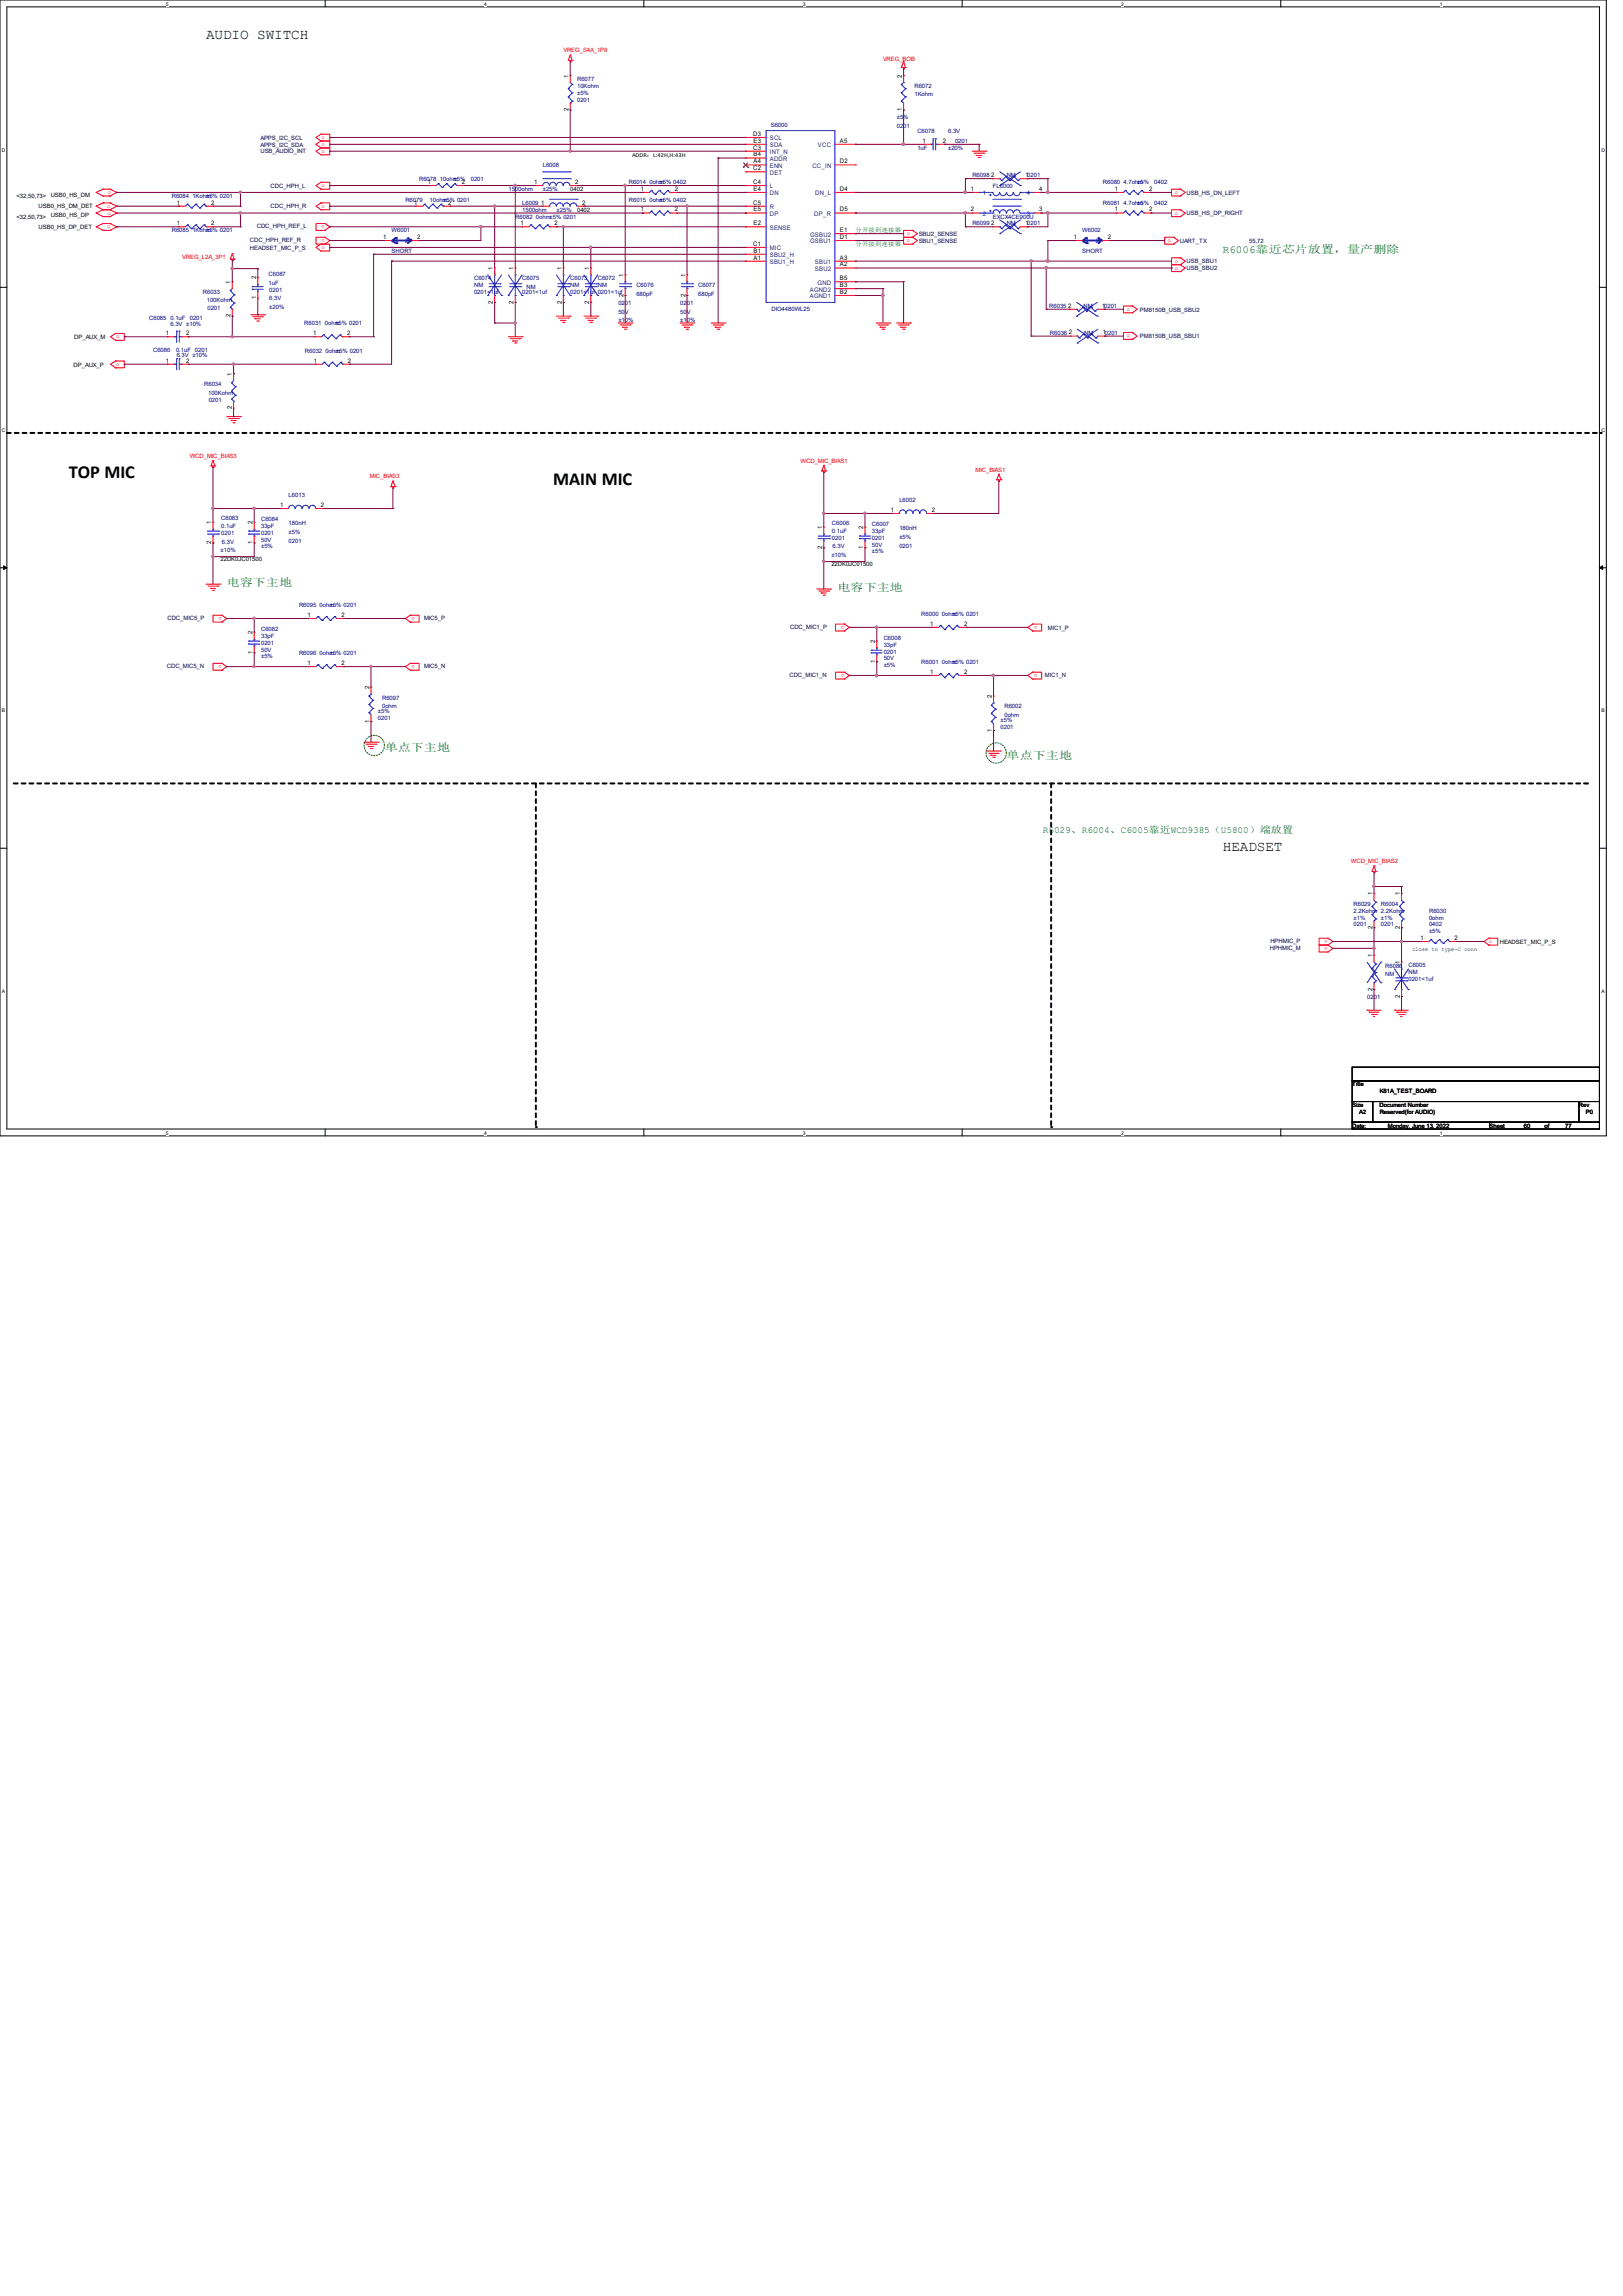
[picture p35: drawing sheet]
<svg xmlns="http://www.w3.org/2000/svg" width="210mm" height="297mm" viewBox="0 0 210 297" stroke-linecap="round" stroke-linejoin="round" font-family="sans-serif">
<defs><g id="words">
<g font-size="2.4">
<text x="8.9" y="61.8">TOP MIC</text>
<text x="71.6" y="62.7">MAIN MIC</text>
</g>
<g font-size="1.9">
<text x="26.7" y="5">AUDIO SWITCH</text>
<text x="158.2" y="110">HEADSET</text>
</g>
<g font-size="1.4" fill="#008000">
<text x="158.2" y="32.7">R6006靠近芯片放置，量产删除</text>
<text x="29.3" y="75.8">电容下主地</text>
<text x="108.4" y="76.5">电容下主地</text>
<text x="49.8" y="97.2">单点下主地</text>
<text x="130.3" y="98.1">单点下主地</text>
</g>
<text font-size="1.2" fill="#008000" x="135" y="107.8">R6029、R6004、C6005靠近WCD9385（U5800）端放置</text>
<g font-size=".8" fill="#f00">
<text x="72.9" y="6.8">VREG_S4A_1P8</text>
<text x="114.3" y="7.8">VREG_BOB</text>
<text x="41.6" y="18">o</text>
<text x="41.6" y="18.9">o</text>
<text x="41.6" y="19.8">o</text>
<text x="13.9" y="26.9">o</text>
<text x="13.9" y="29.5">o</text>
<text x="14" y="25.1">o</text>
<text x="14" y="27.8">o</text>
<text x="41.6" y="24.2">o</text>
<text x="41.6" y="26.9">o</text>
<text x="42" y="29.2" transform="rotate(-180 42 29.2)">o</text>
<text x="152" y="25.1">o</text>
<text x="152" y="27.8">o</text>
<text x="23.6" y="33.4">VREG_L2A_3P1</text>
<text x="41.6" y="32.2">o</text>
<text x="42" y="30.9" transform="rotate(-180 42 30.9)">o</text>
<text x="117.4" y="30.4">o</text>
<text x="117.4" y="31.3">o</text>
<text x="151.1" y="31.3">o</text>
<text x="152" y="34">o</text>
<text x="152" y="34.9">o</text>
<text x="145.8" y="40.2">o</text>
<text x="15" y="43.8">o</text>
<text x="15" y="47.3">o</text>
<text x="145.8" y="43.6">o</text>
<text x="24.6" y="59.2">WCD_MIC_BIAS3</text>
<text x="103.6" y="59.9">WCD_MIC_BIAS1</text>
<text x="47.8" y="61.9">MIC_BIAS3</text>
<text x="126.2" y="61">MIC_BIAS1</text>
<text x="28.7" y="79.8" transform="rotate(-180 28.7 79.8)">o</text>
<text x="53.7" y="79.8" transform="rotate(-180 53.7 79.8)">o</text>
<text x="109.3" y="81" transform="rotate(-180 109.3 81)">o</text>
<text x="134.2" y="81" transform="rotate(-180 134.2 81)">o</text>
<text x="28.7" y="86.1" transform="rotate(-180 28.7 86.1)">o</text>
<text x="53.7" y="86.1" transform="rotate(-180 53.7 86.1)">o</text>
<text x="109.3" y="87.2" transform="rotate(-180 109.3 87.2)">o</text>
<text x="134.2" y="87.2" transform="rotate(-180 134.2 87.2)">o</text>
<text x="174.8" y="111.7">WCD_MIC_BIAS2</text>
<text x="171.8" y="121.6" transform="rotate(-180 171.8 121.6)">o</text>
<text x="171.8" y="122.5" transform="rotate(-180 171.8 122.5)">o</text>
<text x="192.7" y="122">o</text>
</g>
<g font-size=".8">
<text x="73.6" y="10" transform="rotate(-90 73.6 10)">1</text>
<text x="116.7" y="10" transform="rotate(-90 116.7 10)">2</text>
<text x="73.6" y="14.4" transform="rotate(-90 73.6 14.4)">2</text>
<text x="97.5" y="17.6">D3</text>
<text x="116.7" y="14.4" transform="rotate(-90 116.7 14.4)">1</text>
<text x="55.4" y="23.8">1</text>
<text x="59.8" y="23.8">2</text>
<text x="69.1" y="23.8">1</text>
<text x="74.4" y="23.8">2</text>
<text x="81.8" y="20.3">ADDR：L:42H,H:43H</text>
<text x="97.5" y="22">C2</text>
<text x="97.5" y="19.3">C3</text>
<text x="97.5" y="23.8">C4</text>
<text x="97.5" y="21.1">A4</text>
<text x="97.5" y="20.2">B4</text>
<text x="97.5" y="18.5">E3</text>
<text x="108.7" y="18.5">A5</text>
<text x="108.7" y="21.1">D2</text>
<text x="119.4" y="18.5">1</text>
<text x="122" y="18.5">2</text>
<text x="128.3" y="22.9">2</text>
<text x="132.7" y="22.9">10201</text>
<text x="2.1" y="25.6">&lt;32,50,73&gt;</text>
<text x="2.1" y="28.3">&lt;32,50,73&gt;</text>
<text x="5" y="27">USB0_HS_DM_DET</text>
<text x="5" y="29.6">USB0_HS_DP_DET</text>
<text x="6.6" y="25.4">USB0_HS_DM</text>
<text x="6.6" y="28.1">USB0_HS_DP</text>
<text x="22.9" y="29.1">1</text>
<text x="22.9" y="26.5">1</text>
<text x="27.3" y="29.1">2</text>
<text x="27.3" y="26.5">2</text>
<text x="53.6" y="26.5">1</text>
<text x="58" y="26.5">2</text>
<text x="67.4" y="29.1">1</text>
<text x="70" y="26.5">1</text>
<text x="71.8" y="29.1">2</text>
<text x="73.8" y="24.7">0402</text>
<text x="74.7" y="27.4">0402</text>
<text x="75.3" y="26.5">2</text>
<text x="82.9" y="27.3">1</text>
<text x="82.9" y="24.7">1</text>
<text x="87.3" y="27.3">2</text>
<text x="87.3" y="24.7">2</text>
<text x="97.5" y="26.5">C5</text>
<text x="97.5" y="29.1">E2</text>
<text x="97.5" y="24.7">E4</text>
<text x="97.5" y="27.3">E5</text>
<text x="108.7" y="24.7">D4</text>
<text x="108.7" y="27.3">D5</text>
<text x="125.6" y="24.7">1</text>
<text x="125.6" y="27.3">2</text>
<text x="128.3" y="29.1">2</text>
<text x="132.7" y="29.1">10201</text>
<text x="134.5" y="24.7">4</text>
<text x="134.5" y="27.3">3</text>
<text x="144.3" y="24.7">1</text>
<text x="144.3" y="27.3">1</text>
<text x="148.7" y="24.7">2</text>
<text x="148.7" y="27.3">2</text>
<text x="49.6" y="30.9">1</text>
<text x="54" y="30.9">2</text>
<text x="63.8" y="34.9" transform="rotate(-90 63.8 34.9)">1</text>
<text x="66.5" y="34.9" transform="rotate(-90 66.5 34.9)">1</text>
<text x="72.7" y="34.9" transform="rotate(-90 72.7 34.9)">1</text>
<text x="76.2" y="34.9" transform="rotate(-90 76.2 34.9)">1</text>
<text x="80.7" y="35.8" transform="rotate(-90 80.7 35.8)">1</text>
<text x="88.7" y="35.8" transform="rotate(-90 88.7 35.8)">1</text>
<text x="97.5" y="31.8">C1</text>
<text x="97.5" y="33.6">A1</text>
<text x="97.5" y="32.7">B1</text>
<text x="108.7" y="34.5">A2</text>
<text x="108.7" y="33.6">A3</text>
<text x="108.7" y="30.9">D1</text>
<text x="108.7" y="30">E1</text>
<text x="138.9" y="30.9">1</text>
<text x="143.3" y="30.9">2</text>
<text x="29.8" y="41.1" transform="rotate(-90 29.8 41.1)">2</text>
<text x="29.8" y="36.7" transform="rotate(-90 29.8 36.7)">1</text>
<text x="33.1" y="38.7" transform="rotate(-90 33.1 38.7)">1</text>
<text x="33.1" y="36.2" transform="rotate(-90 33.1 36.2)">2</text>
<text x="63.8" y="39.3" transform="rotate(-90 63.8 39.3)">2</text>
<text x="66.5" y="39.3" transform="rotate(-90 66.5 39.3)">2</text>
<text x="72.7" y="39.3" transform="rotate(-90 72.7 39.3)">2</text>
<text x="76.2" y="39.3" transform="rotate(-90 76.2 39.3)">2</text>
<text x="80.7" y="38.4" transform="rotate(-90 80.7 38.4)">2</text>
<text x="88.7" y="38.4" transform="rotate(-90 88.7 38.4)">2</text>
<text x="108.7" y="38">B2</text>
<text x="108.7" y="37.1">B3</text>
<text x="108.7" y="36.2">B5</text>
<text x="138.2" y="39.8">2</text>
<text x="142.6" y="39.8">10201</text>
<text x="9.5" y="47.4">DP_AUX_P</text>
<text x="9.6" y="43.9">DP_AUX_M</text>
<text x="21.5" y="46.9">1</text>
<text x="21.5" y="43.3">1</text>
<text x="24.1" y="46.9">2</text>
<text x="24.1" y="43.3">2</text>
<text x="40.5" y="43.3">1</text>
<text x="40.6" y="46.9">1</text>
<text x="44.9" y="43.3">2</text>
<text x="45" y="46.9">2</text>
<text x="138.3" y="43.3">2</text>
<text x="142.7" y="43.3">10201</text>
<text x="30" y="53" transform="rotate(-90 30 53)">2</text>
<text x="30" y="48.6" transform="rotate(-90 30 48.6)">1</text>
<text x="36.2" y="65.6">1</text>
<text x="41.5" y="65.6">2</text>
<text x="27.3" y="70.4" transform="rotate(-90 27.3 70.4)">2</text>
<text x="27.3" y="67.8" transform="rotate(-90 27.3 67.8)">1</text>
<text x="32.7" y="70.4" transform="rotate(-90 32.7 70.4)">1</text>
<text x="32.7" y="67.8" transform="rotate(-90 32.7 67.8)">2</text>
<text x="106.4" y="71" transform="rotate(-90 106.4 71)">2</text>
<text x="106.4" y="68.5" transform="rotate(-90 106.4 68.5)">1</text>
<text x="111.7" y="71" transform="rotate(-90 111.7 71)">1</text>
<text x="111.7" y="68.5" transform="rotate(-90 111.7 68.5)">2</text>
<text x="115.3" y="66.2">1</text>
<text x="120.6" y="66.2">2</text>
<text x="28.5" y="72.6">22DK0JC01500</text>
<text x="107.6" y="73.2">22DK0JC01500</text>
<text x="32.7" y="82" transform="rotate(-90 32.7 82)">2</text>
<text x="39.8" y="79.8">1</text>
<text x="44.2" y="79.8">2</text>
<text x="113.2" y="83.2" transform="rotate(-90 113.2 83.2)">2</text>
<text x="120.4" y="80.9">1</text>
<text x="124.8" y="80.9">2</text>
<text x="32.7" y="84.6" transform="rotate(-90 32.7 84.6)">1</text>
<text x="39.8" y="86">1</text>
<text x="44.2" y="86">2</text>
<text x="47.8" y="89.2" transform="rotate(-90 47.8 89.2)">2</text>
<text x="113.2" y="85.8" transform="rotate(-90 113.2 85.8)">1</text>
<text x="120.4" y="87.2">1</text>
<text x="124.8" y="87.2">2</text>
<text x="47.8" y="93.5" transform="rotate(-90 47.8 93.5)">1</text>
<text x="128.4" y="94.7" transform="rotate(-90 128.4 94.7)">1</text>
<text x="128.4" y="90.3" transform="rotate(-90 128.4 90.3)">2</text>
<text x="177.6" y="115.8" transform="rotate(-90 177.6 115.8)">1</text>
<text x="181.1" y="115.8" transform="rotate(-90 181.1 115.8)">1</text>
<text x="177.6" y="123.8" transform="rotate(-90 177.6 123.8)">1</text>
<text x="177.6" y="120.2" transform="rotate(-90 177.6 120.2)">2</text>
<text x="181.1" y="124.7" transform="rotate(-90 181.1 124.7)">1</text>
<text x="181.1" y="120.2" transform="rotate(-90 181.1 120.2)">2</text>
<text x="182.7" y="123">close to type-C conn</text>
<text x="183.8" y="121.6">1</text>
<text x="188.2" y="121.6">2</text>
<text x="194.1" y="122.1">HEADSET_MIC_P_S</text>
<text x="177.6" y="128.2" transform="rotate(-90 177.6 128.2)">2</text>
<text x="181.1" y="129.1" transform="rotate(-90 181.1 129.1)">2</text>
<text x="175" y="140.5">Title</text>
<text x="175" y="143.2">Size</text>
<text x="178.5" y="143.2">Document Number</text>
<text x="178.5" y="141.4">K81A_TEST_BOARD</text>
<text x="204.3" y="143.2">Rev</text>
<text x="175" y="145.9">Date:</text>
<text x="175.9" y="144.1">A2</text>
<text x="178.5" y="144.1">Reserved(for AUDIO)</text>
<text x="179.6" y="145.9">Monday, June 13, 2022</text>
<text x="192.8" y="145.9">Sheet</text>
<text x="197.2" y="145.9">60</text>
<text x="199.9" y="145.9">of</text>
<text x="202.5" y="145.9">77</text>
<text x="205.2" y="144.1">P0</text>
</g>
<g font-size=".8" fill="#000080">
<text x="74.7" y="10.5">R6077</text>
<text x="74.7" y="11.4">10Kohm</text>
<text x="118.3" y="11.4">R6072</text>
<text x="74.7" y="12.3">±5%</text>
<text x="74.7" y="13.2">0201</text>
<text x="99.7" y="16.4">S6000</text>
<text x="116" y="15.4">±5%</text>
<text x="116" y="16.6">0201</text>
<text x="118.3" y="12.4">1Kohm</text>
<text x="118.7" y="17.2">C6078</text>
<text x="122.7" y="17.2">6.3V</text>
<text x="54.2" y="23.4">R6078 10ohm</text>
<text x="58.7" y="23.4">±5%</text>
<text x="60.9" y="23.4">0201</text>
<text x="70.2" y="21.6">L6008</text>
<text x="81.4" y="23.8">R6014 0ohm</text>
<text x="85.4" y="23.8">±5% 0402</text>
<text x="118.7" y="19.4">1uF</text>
<text x="122.7" y="19.4">±20%</text>
<text x="123.6" y="18.5">0201</text>
<text x="125.8" y="22.9">R6098</text>
<text x="130.3" y="22.9">NM</text>
<text x="142.7" y="23.8">R6080 4.7ohm</text>
<text x="147.2" y="23.8">±5%</text>
<text x="149.4" y="23.8">0402</text>
<text x="22.2" y="25.6">R6084 1Kohm</text>
<text x="26.7" y="25.6">±5% 0201</text>
<text x="52.5" y="26.1">R6079</text>
<text x="55.6" y="26.1">10ohm</text>
<text x="57.4" y="26.1">±5% 0201</text>
<text x="65.8" y="24.7">1500ohm</text>
<text x="66.7" y="28.3">R6082 0ohm±5% 0201</text>
<text x="67.6" y="26.5">L6009</text>
<text x="67.6" y="27.4">1500ohm</text>
<text x="70.2" y="24.7">±25%</text>
<text x="72" y="27.4">±25%</text>
<text x="81.4" y="26.1">R6015 0ohm</text>
<text x="85.4" y="26.1">±5% 0402</text>
<text x="125.8" y="29.2">R6099</text>
<text x="128.5" y="24.4">FL6000</text>
<text x="128.5" y="28.3">EXCX4CE900U</text>
<text x="130.3" y="29.2">NM</text>
<text x="142.7" y="26.5">R6081 4.7ohm</text>
<text x="147.2" y="26.5">±5%</text>
<text x="149.4" y="26.5">0402</text>
<text x="22.2" y="30.1">R6085 1Kohm</text>
<text x="26.7" y="30.1">±5% 0201</text>
<text x="34.8" y="35.7">C6087</text>
<text x="50.7" y="30.1">W6001</text>
<text x="50.7" y="32.7">SHORT</text>
<text x="140" y="30.1">W6002</text>
<text x="140" y="32.7">SHORT</text>
<text x="19.3" y="41.4">C6085 0.1uF</text>
<text x="24.6" y="41.4">0201</text>
<text x="26.2" y="38.1">R6033</text>
<text x="26.8" y="39.1">100Kohm</text>
<text x="26.8" y="40.1">0201</text>
<text x="34.8" y="36.8">1uF</text>
<text x="34.8" y="37.7">0201</text>
<text x="34.8" y="38.9">6.3V</text>
<text x="34.8" y="40">±20%</text>
<text x="61.3" y="36.3">C6074</text>
<text x="61.3" y="37.2">NM</text>
<text x="61.3" y="38.1">0201&lt;1uf</text>
<text x="67.6" y="36.3">C6075</text>
<text x="67.6" y="38.1">0201&lt;1uf</text>
<text x="68.1" y="37.3">NM</text>
<text x="73.8" y="36.3">C6073</text>
<text x="73.8" y="37.2">NM</text>
<text x="73.8" y="38.1">0201&lt;1uf 0201&lt;1uf</text>
<text x="77.3" y="36.3">C6072</text>
<text x="77.3" y="37.2">NM</text>
<text x="80" y="39.4">0201</text>
<text x="80" y="40.6">50V</text>
<text x="80" y="41.7">±10%</text>
<text x="82.3" y="37.2">C6076</text>
<text x="82.3" y="38.2">680pF</text>
<text x="88" y="39.4">0201</text>
<text x="88" y="40.6">50V</text>
<text x="88" y="41.7">±10%</text>
<text x="90.3" y="37.2">C6077</text>
<text x="90.3" y="38.2">680pF</text>
<text x="99.8" y="40.2">DIO4480WL25</text>
<text x="135.8" y="39.8">R6035</text>
<text x="140.2" y="39.8">NM</text>
<text x="19.8" y="45.5">C6086</text>
<text x="22.1" y="42.2">6.3V ±10%</text>
<text x="22.8" y="45.5">0.1uF 0201</text>
<text x="22.9" y="46.2">6.3V ±10%</text>
<text x="39.4" y="42.1">R6031 0ohm</text>
<text x="39.5" y="45.6">R6032 0ohm</text>
<text x="43.4" y="42.1">±5% 0201</text>
<text x="43.5" y="45.6">±5% 0201</text>
<text x="135.9" y="43.3">R6036</text>
<text x="140.3" y="43.3">NM</text>
<text x="26.4" y="50">R6034</text>
<text x="26.9" y="51.1">100Kohm</text>
<text x="27" y="52">0201</text>
<text x="37.3" y="64.3">L6013</text>
<text x="116.4" y="64.9">L6002</text>
<text x="28.5" y="71.4">±10%</text>
<text x="28.6" y="67.2">C6083</text>
<text x="28.6" y="68.3">0.1uF</text>
<text x="28.6" y="69.3">0201</text>
<text x="28.7" y="70.3">6.3V</text>
<text x="33.8" y="67.4">C6084</text>
<text x="33.8" y="68.3">33pF</text>
<text x="33.8" y="69.2">0201</text>
<text x="33.8" y="70.1">50V</text>
<text x="33.8" y="71">±5%</text>
<text x="37.3" y="67.9">180nH</text>
<text x="37.3" y="69.1">±5%</text>
<text x="37.3" y="70.2">0201</text>
<text x="107.7" y="67.9">C6006</text>
<text x="107.7" y="68.9">0.1uF</text>
<text x="107.7" y="69.9">0201</text>
<text x="107.7" y="71">6.3V</text>
<text x="112.8" y="68">C6007</text>
<text x="112.8" y="68.9">33pF</text>
<text x="112.8" y="69.8">0201</text>
<text x="112.8" y="70.7">50V</text>
<text x="112.8" y="71.6">±5%</text>
<text x="116.4" y="68.5">180nH</text>
<text x="116.4" y="69.7">±5%</text>
<text x="116.4" y="70.9">0201</text>
<text x="107.6" y="72">±10%</text>
<text x="33.8" y="81.6">C6082</text>
<text x="33.8" y="82.5">33pF</text>
<text x="33.8" y="83.4">0201</text>
<text x="38.7" y="78.5">R6095 0ohm</text>
<text x="42.7" y="78.5">±5% 0201</text>
<text x="114.3" y="82.8">C6008</text>
<text x="114.3" y="83.7">33pF</text>
<text x="119.2" y="79.7">R6000 0ohm</text>
<text x="123.2" y="79.7">±5% 0201</text>
<text x="33.8" y="84.3">50V</text>
<text x="33.8" y="85.2">±5%</text>
<text x="38.7" y="84.8">R6096 0ohm</text>
<text x="42.7" y="84.8">±5% 0201</text>
<text x="114.3" y="84.5">0201</text>
<text x="114.3" y="85.4">50V</text>
<text x="114.3" y="86.3">±5%</text>
<text x="119.2" y="85.9">R6001 0ohm</text>
<text x="123.2" y="85.9">±5% 0201</text>
<text x="48.9" y="92.3">±5%</text>
<text x="48.9" y="93.2">0201</text>
<text x="49.4" y="90.5">R6097</text>
<text x="49.4" y="91.6">0ohm</text>
<text x="129.5" y="93.4">±5%</text>
<text x="129.5" y="94.3">0201</text>
<text x="130" y="91.7">R6002</text>
<text x="130" y="92.8">0ohm</text>
<text x="175.1" y="117.2">R6029</text>
<text x="175.1" y="118.1">2.2Kohm 2.2Kohm</text>
<text x="175.1" y="119">±1%</text>
<text x="175.1" y="119.8">0201</text>
<text x="178.7" y="117.2">R6004</text>
<text x="178.7" y="119">±1%</text>
<text x="178.7" y="119.8">0201</text>
<text x="184.9" y="118.1">R6030</text>
<text x="184.9" y="119">0ohm</text>
<text x="184.9" y="119.8">0402</text>
<text x="179.2" y="125.2">R6086</text>
<text x="182.3" y="125.1">C6005</text>
<text x="182.3" y="126">NM</text>
<text x="184.9" y="120.7">±5%</text>
<text x="176.9" y="129.2">0201</text>
<text x="179.2" y="126.2">NM</text>
<text x="182.3" y="126.9">0201&lt;1uf</text>
</g>
<g font-size=".8" fill="#000040">
<text x="33.7" y="18.1">APPS_I2C_SCL</text>
<text x="33.7" y="19">APPS_I2C_SDA</text>
<text x="33.7" y="19.9">USB_AUDIO_INT</text>
<text x="33.2" y="29.5">CDC_HPH_REF_L</text>
<text x="35" y="24.3">CDC_HPH_L</text>
<text x="35" y="27">CDC_HPH_R</text>
<text x="153.6" y="25.2">USB_HS_DN_LEFT</text>
<text x="153.6" y="27.9">USB_HS_DP_RIGHT</text>
<text x="32.3" y="31.3">CDC_HPH_REF_R</text>
<text x="32.3" y="32.3">HEADSET_MIC_P_S</text>
<text x="118.9" y="30.5">SBU2_SENSE</text>
<text x="118.9" y="31.4">SBU1_SENSE</text>
<text x="152.7" y="31.4">UART_TX</text>
<text x="153.6" y="34.1">USB_SBU1</text>
<text x="153.6" y="35">USB_SBU2</text>
<text x="161.6" y="31.4">55,72</text>
<text x="147.5" y="40.3">PM8150B_USB_SBU2</text>
<text x="147.5" y="43.7">PM8150B_USB_SBU1</text>
<text x="21.7" y="80.2">CDC_MIC5_P</text>
<text x="54.9" y="80.2">MIC5_P</text>
<text x="102.2" y="81.4">CDC_MIC1_P</text>
<text x="135.6" y="81.4">MIC1_P</text>
<text x="21.6" y="86.4">CDC_MIC5_N</text>
<text x="54.9" y="86.4">MIC5_N</text>
<text x="102.2" y="87.6">CDC_MIC1_N</text>
<text x="135.2" y="87.6">MIC1_N</text>
<text x="164.3" y="122.9">HPHMIC_M</text>
<text x="164.4" y="122">HPHMIC_P</text>
</g>
<g font-size=".8" fill="#004080">
<text x="99.6" y="21.7">ENN</text>
<text x="99.6" y="20.8">ADDR</text>
<text x="99.6" y="22.6">DET</text>
<text x="99.6" y="19.9">INT_N</text>
<text x="99.6" y="18.2">SCL</text>
<text x="99.6" y="19">SDA</text>
<text x="105.1" y="21.7">CC_IN</text>
<text x="105.8" y="19">VCC</text>
<text x="99.6" y="24.4">L</text>
<text x="99.6" y="27">R</text>
<text x="99.6" y="29.7">SENSE</text>
<text x="99.6" y="25.3">DN</text>
<text x="99.6" y="27.9">DP</text>
<text x="105.4" y="27.9">DP_R</text>
<text x="105.5" y="25.3">DN_L</text>
<text x="127.2" y="25.3">1</text>
<text x="127.2" y="27.9">2</text>
<text x="132.9" y="25.3">4</text>
<text x="132.9" y="27.9">3</text>
<text x="51.1" y="31.5">1</text>
<text x="52.4" y="31.5">2</text>
<text x="99.6" y="34.2">SBU1_H</text>
<text x="99.6" y="33.3">SBU2_H</text>
<text x="99.6" y="32.4">MIC</text>
<text x="104.8" y="31.5">GSBU1</text>
<text x="104.8" y="30.6">GSBU2</text>
<text x="105.5" y="35.1">SBU2</text>
<text x="105.5" y="34.2">SBU1</text>
<text x="140.5" y="31.5">1</text>
<text x="141.8" y="31.5">2</text>
<text x="104.8" y="38.6">AGND1</text>
<text x="104.8" y="37.7">AGND2</text>
<text x="105.8" y="36.8">GND</text>
</g>
<g font-size=".8" fill="#008000">
<text x="110.7" y="30.1">分开接到连接器</text>
<text x="110.7" y="31.8">分开接到连接器</text>
</g>
<g font-size=".6">
<text x="21.5" y=".7">5</text>
<text x="62.7" y=".7">4</text>
<text x="103.9" y=".7">3</text>
<text x="145.1" y=".7">2</text>
<text x="186.3" y=".7">1</text>
<text x=".3" y="19.6">D</text>
<text x="207.2" y="19.6">D</text>
<text x=".3" y="55.9">C</text>
<text x="207.2" y="55.9">C</text>
<text x=".3" y="92.2">B</text>
<text x="207.2" y="92.2">B</text>
<text x=".3" y="128.4">A</text>
<text x="207.2" y="128.4">A</text>
<text x="21.5" y="146.8">5</text>
<text x="62.7" y="146.8">4</text>
<text x="103.9" y="146.8">3</text>
<text x="145.1" y="146.8">2</text>
<text x="186.3" y="146.8">1</text>
</g>
</g></defs>
<path d="M0 0h207.9v146.9h-207.9zM.9 .9h206.1v145.1h-206.1z" fill="none" stroke="#000" stroke-width=".13"/>
<g fill="#fff">
<path d="M21.5 .1h.3v.7h-.3z"/>
<path d="M21.5 146.2h.3v.7h-.3z"/>
</g>
<path d="M42.1 0v.9M42.1 146v.9" fill="none" stroke="#000" stroke-width=".13"/>
<g fill="#fff">
<path d="M62.7 .1h.3v.7h-.3z"/>
<path d="M62.7 146.2h.3v.7h-.3z"/>
</g>
<path d="M83.3 0v.9M83.3 146v.9" fill="none" stroke="#000" stroke-width=".13"/>
<g fill="#fff">
<path d="M103.9 .1h.3v.7h-.3z"/>
<path d="M103.9 146.2h.3v.7h-.3z"/>
</g>
<path d="M124.5 0v.9M124.5 146v.9" fill="none" stroke="#000" stroke-width=".13"/>
<g fill="#fff">
<path d="M145.1 .1h.3v.7h-.3z"/>
<path d="M145.1 146.2h.3v.7h-.3z"/>
</g>
<path d="M165.7 0v.9M165.7 146v.9" fill="none" stroke="#000" stroke-width=".13"/>
<g fill="#fff">
<path d="M186.3 .1h.3v.7h-.3z"/>
<path d="M186.3 146.2h.3v.7h-.3z"/>
<path d="M.3 19h.4v.7h-.4z"/>
<path d="M207.2 19h.5v.7h-.5z"/>
<path d="M.3 55.3h.4v.7h-.4z"/>
<path d="M207.2 55.3h.5v.7h-.5z"/>
</g>
<path d="M0 37.2h.9M207 37.2h.9" fill="none" stroke="#000" stroke-width=".13"/>
<g fill="#fff">
<path d="M.3 91.6h.4v.7h-.4z"/>
<path d="M207.2 91.6h.4v.7h-.4z"/>
</g>
<path d="M0 73.4h.9M207 73.4h.9" fill="none" stroke="#000" stroke-width=".13"/>
<path d="M.5 73.2l.4 .2-.4 .3zM207 73.4l.4-.2v.5z" fill="#000" stroke="#000" stroke-width=".13"/>
<g fill="#fff">
<path d="M.3 127.8h.3v.8h-.3z"/>
<path d="M207.2 127.8h.4v.8h-.4z"/>
</g>
<path d="M0 109.7h.9M207 109.7h.9M175 138h32v1.8h-32zM175 139.8h32v2.7h-32zM175 142.5h2.6v2.7h-2.6zM175 145.2h17.7v.8h-17.7zM177.6 142.5h26.7v2.7h-26.7zM192.7 145.2h14.3v.8h-14.3zM204.3 142.5h2.7v2.7h-2.7z" fill="none" stroke="#000" stroke-width=".13"/>
<path d="M.9 56h206.2M207.1 56h.1M1.8 101.3h203.6M69.3 101.3v44.5M136 101.3v44.5M205.4 101.3h.1M69.3 145.8h.1M136 145.8h.1" fill="none" stroke="#000" stroke-width=".25" stroke-dasharray=".5 .5"/>
<g fill="none" stroke="#008000" stroke-width=".13">
<circle cx="48.4" cy="96.4" r="1.31"/>
<circle cx="128.9" cy="97.4" r="1.31"/>
</g>
<g fill="none" stroke="#f00" stroke-width=".13">
<path d="M41.5 17.4h.1M41.5 18.2h.1M41.5 17.4h1.2v.8h-1.2M41.5 19.1h.1M41.5 18.2h1.2v.9h-1.2M41.5 19.1h1.2v.9h-1.2M41.5 17.4l-.6 .4 .6 .4M41.5 18.2l-.6 .5 .6 .4M41.5 19.1l-.6 .5 .6 .4M73.5 7.8h.1M73.5 7.8h.5M73.8 8h.1"/>
<path d="M73.8 7.1h.1M73.8 9.8h.1M73.8 14.2h.1M73.8 7.8v.2M73.8 9.8v.9M73.8 13.3v.9M73.8 7.1l-.3 .7M73.8 7.1l.2 .7M74 7.8h.1M96.5 19.6h.1M96.5 17.8h.1M96.5 18.7h.1"/>
<path d="M96.5 19.6h2.6M96.5 18.7h2.6M96.5 17.8h2.6M108 18.7h2.7M110.7 18.7h.1M116.6 8.7h.1M116.6 8.7h.6M116.9 8.9h.1M116.9 8h.1M116.9 14.2h.1M116.9 9.8h.1M116.9 8.7v.2"/>
<path d="M116.9 9.8v.9M116.9 13.3v.9M116.9 8l-.3 .7M116.9 8l.3 .7M117.2 8.7h.1M119.6 18.7h.1M119.6 18.7h.9M121.4 18.7h.9M122.3 18.7h.1M125.8 19.6h1.8M126.1 19.8h1.2M127.3 19.8h.1"/>
<path d="M127.6 19.6h.1M12.4 24.9h.1M12.4 27.6h.1M12.4 26.7h.1M12.4 29.3h.1M12.4 24.9l.9 .5M12.4 27.6l.9 .4M12.4 26.7l.9 .4M12.4 29.3l.9 .5M13.3 24.5h.1M13.3 25.4h.1M13.3 27.1h.1"/>
<path d="M13.3 28h.1M13.3 26.2h.1M13.3 28.9h.1M13.3 29.8h.1M13.3 24.5l-.9 .4M13.3 24.5h.9M13.3 25.4h.9M13.3 27.1l-.9 .5M13.3 27.1h.9M13.3 28h.9M13.3 26.2h.9M13.3 26.2l-.9 .5"/>
<path d="M13.3 28.9h.9M13.3 28.9l-.9 .4M13.3 29.8h.9M14.2 24.5h.1M14.2 25.4h.1M14.2 27.1h.1M14.2 28h.1M14.2 26.2h.1M14.2 28.9h.1M14.2 29.8h.1M14.2 24.5l.9 .4M14.2 27.1l.9 .5"/>
<path d="M14.2 26.2l.9 .5M14.2 28.9l.9 .4M15.1 24.9h.1M15.1 27.6h.1M15.1 26.7h.1M15.1 29.3h.1M15.1 24.9l-.9 .5M15.1 27.6l-.9 .4M15.1 26.7l-.9 .4M15.1 29.3l-.9 .5M23.1 29.3h.1M23.1 26.7h.1"/>
<path d="M23.1 29.3h.9M23.1 26.7h.9M26.7 29.3h.9M26.7 26.7h.9M27.6 29.3h.1M27.6 26.7h.1M29.8 33.5h.1M29.8 33.5h.5M30.1 33.7h.1M30.1 32.8h.1M30.1 36.4h.1M30.1 33.5v.2"/>
<path d="M30.1 36.4v.9M30.1 32.8l-.3 .7M30.1 32.8l.2 .7M30.3 33.5h.1M33.4 38.6h.1M33.4 35.9h.1M33.4 35.9v.9M33.4 37.7v.9M41.5 20h.1M41.5 23.6h.1M41.5 24.5h.1M41.5 23.6h1.2v.9h-1.2"/>
<path d="M41.5 26.2h.1M41.5 27.1h.1M41.5 26.2h1.2v.9h-1.2M41.5 31.6h.1M41.5 32.5h.1M41.5 31.6h1.2v.9h-1.2M41.5 23.6l-.6 .4 .6 .5M41.5 26.2l-.6 .5 .6 .4M41.5 31.6l-.6 .4 .6 .5M42 29.8h.1M42 28.9h.1M42 28.9h-1.1v.9h1.1"/>
<path d="M42 31.6h.1M42 30.7h.1M42 30.7h-1.1v.9h1.1M42 28.9l.7 .4-.7 .5M42 30.7l.7 .4-.7 .5M49.8 31.1h.1M49.8 31.1h.9M53.3 31.1h.9M53.8 26.7h.1M53.8 26.7h.9M54.2 31.1h.1M55.6 24h.1"/>
<path d="M55.6 24h.9M57.4 26.7h.9M58.3 26.7h.1M59.1 24h.9M60 24h.1M64 34.7h.1M64 39.1h.1M64 34.7v.9M64 38.2v.9M66.7 34.7h.1M66.7 39.1h.1M66.7 34.7v.9"/>
<path d="M66.7 38.2v.9M67.6 29.3h.1M67.6 29.3h.9M69.3 24h.1M69.3 24h.9M70.2 26.7h.1M70.2 26.7h.9M71.1 29.3h.9M72 29.3h.1M72.9 34.7h.1M72.9 39.1h.1M72.9 34.7v.9"/>
<path d="M72.9 38.2v.9M73.8 24h.9M74.7 24h.1M74.7 26.7h.9M75.6 26.7h.1M76.5 34.7h.1M76.5 39.1h.1M76.5 34.7v.9M76.5 38.2v.9M80.9 35.6h.1M80.9 38.2h.1M80.9 35.6v.8"/>
<path d="M80.9 37.3v.9M83.1 27.6h.1M83.1 24.9h.1M83.1 27.6h.9M83.1 24.9h.9M86.7 27.6h.9M86.7 24.9h.9M87.6 27.6h.1M87.6 24.9h.1M88.9 35.6h.1M88.9 38.2h.1M88.9 35.6v.8"/>
<path d="M88.9 37.3v.9M96.5 33.8h.1M96.5 21.3h.1M96.5 32.9h.1M96.5 20.4h.1M96.5 32h.1M96.5 22.2h.1M96.5 24h.1M96.5 26.7h.1M96.5 29.3h.1M96.5 24.9h.1M96.5 27.6h.1"/>
<path d="M96.5 27.6h2.6M96.5 29.3h2.6M96.5 24h2.6M96.5 33.8h2.6M96.5 21.3h2.6M96.5 32.9h2.6M96.5 20.4h2.6M96.5 32h2.6M96.5 22.2h2.6M96.5 26.7h2.6M96.5 24.9h2.6M108 31.1h2.7"/>
<path d="M108 27.6h2.7M108 33.8h2.7M108 34.7h2.7M108 21.3h2.7M108 38.2h2.7M108 37.3h2.7M108 36.4h2.7M108 24.9h2.7M108 30.2h2.7M110.7 34.7h.1M110.7 33.8h.1M110.7 38.2h.1"/>
<path d="M110.7 37.3h.1M110.7 36.4h.1M110.7 31.1h.1M110.7 21.3h.1M110.7 24.9h.1M110.7 27.6h.1M110.7 30.2h.1M118.1 29.8h.1M118.1 30.7h.1M118.1 29.8h-1.2v.9h1.2M118.1 31.6h.1M118.1 30.7h-1.2v.9h1.2"/>
<path d="M118.1 29.8l.6 .4-.6 .5M118.1 30.7l.6 .4-.6 .5M125.8 24.9h.1M125.8 27.6h.1M125.8 27.6h.9M125.8 24.9h.9M126.3 20.1h.1M126.3 20.1h.7M126.6 20.4h.2M126.8 20.4h.1M128.5 23.1h.1M128.5 29.3h.1"/>
<path d="M128.5 23.1h.9M128.5 29.3h.9M132 23.1h.9M132 29.3h.9M132.9 23.1h.1M132.9 29.3h.1M133.8 27.6h.9M133.8 24.9h.9M134.7 24.9h.1M134.7 27.6h.1M139.1 31.1h.1M139.1 31.1h.9"/>
<path d="M142.7 31.1h.9M143.6 31.1h.1M144.5 24.9h.1M144.5 27.6h.1M144.5 27.6h.9M144.5 24.9h.9M146.5 39.6h.1M146.5 39.6h-1.1v.9h1.1M146.5 39.6l.7 .4-.7 .5M148 27.6h.9M148 24.9h.9M148.9 24.9h.1"/>
<path d="M148.9 27.6h.1M151.8 30.7h.1M151.8 31.6h.1M151.8 30.7h-1.1v.9h1.1M151.8 30.7l.7 .4-.7 .5M152.7 24.5h.1M152.7 25.4h.1M152.7 24.5h-1.1v.9h1.1M152.7 27.1h.1M152.7 28h.1M152.7 27.1h-1.1v.9h1.1M152.7 33.4h.1"/>
<path d="M152.7 34.2h.1M152.7 33.4h-1.1v.8h1.1M152.7 35.1h.1M152.7 34.2h-1.1v.9h1.1M152.7 24.5l.7 .4-.7 .5M152.7 27.1l.7 .5-.7 .4M152.7 33.4l.7 .4-.7 .4M152.7 34.2l.7 .5-.7 .4M14.9 43.1h.1M14.9 44h.1M14.9 43.1h1.2v.9h-1.2M14.9 46.7h.1"/>
<path d="M14.9 47.6h.1M14.9 46.7h1.2v.9h-1.2M14.9 43.1l-.6 .5 .6 .4M14.9 46.7l-.6 .4 .6 .5M21.7 47.1h.1M21.7 43.6h.1M21.7 43.6h.9M21.7 47.1h.9M23.5 43.6h.8M23.5 47.1h.8M24.3 47.1h.1M24.3 43.6h.1"/>
<path d="M27.6 59.6h.1M27.6 59.6l-.3 .7M27.6 59.6l.2 .7M29.3 53.9h1.8M29.6 54.1h1.3M29.9 54.4h.1M29.9 54.4h.7M30.1 40.9h.1M30.1 40v.9M30.1 54.7h.2M30.2 48.3h.1M30.2 52.8h.1"/>
<path d="M30.2 48.3v.9M30.2 51.9v.9M30.3 54.7h.1M30.9 54.1h.1M31.1 53.9h.1M32.5 40.7h1.7M32.7 41h1.3M33 41.2h.1M33 41.2h.7M33.2 41.5h.2M33.4 41.5h.1M34 41h.1"/>
<path d="M34.2 40.7h.1M40.7 43.6h.1M40.7 43.6h.9M40.8 47.1h.1M40.8 47.1h.9M44.3 43.6h.9M44.4 47.1h.9M45.2 43.6h.1M45.3 47.1h.1M65.8 43.6h1.8M66 43.8h1.3M66.3 44.1h.1"/>
<path d="M66.3 44.1h.7M66.6 44.4h.2M66.8 44.4h.1M67.3 43.8h.1M67.6 43.6h.1M72 40.9h1.8M72.3 41.1h1.2M72.6 41.4h.1M72.6 41.4h.6M72.8 41.7h.2M73 41.7h.1M73.5 41.1h.1"/>
<path d="M73.8 40.9h.1M75.6 40.9h1.7M75.8 41.1h1.3M76.1 41.4h.1M76.1 41.4h.7M76.4 41.7h.1M76.5 41.7h.1M77.1 41.1h.1M77.3 40.9h.1M80 41.8h1.8M80.3 42h1.2M80.6 42.3h.1"/>
<path d="M80.6 42.3h.6M80.8 42.6h.2M81 42.6h.1M81.5 42h.1M81.8 41.8h.1M88 41.8h1.8M88.3 42h1.2M88.6 42.3h.1M88.6 42.3h.6M88.8 42.6h.2M89 42.6h.1M89.5 42h.1"/>
<path d="M89.8 41.8h.1M92 41.8h1.8M92.3 42h1.2M92.5 42.3h.1M92.5 42.3h.8M92.8 42.6h.2M93 42.6h.1M93.5 42h.1M93.8 41.8h.1M113.4 41.8h1.7M113.6 42h1.3M113.9 42.3h.1"/>
<path d="M113.9 42.3h.7M114.1 42.6h.2M114.3 42.6h.1M114.9 42h.1M115.1 41.8h.1M116 41.8h1.8M116.3 42h1.2M116.5 42.3h.1M116.5 42.3h.8M116.8 42.6h.2M117 42.6h.1M117.5 42h.1"/>
<path d="M117.8 41.8h.1M138.4 40h.1M138.4 40h.9M138.5 43.5h.1M138.5 43.5h.9M142 40h.9M142.1 43.5h.9M142.9 40h.1M143 43.5h.1M146.5 40.5h.1M146.5 43h.1M146.5 43.9h.1"/>
<path d="M146.5 43h-1.1v.9h1.1M146.5 43l.7 .5-.7 .4M26.7 75.6h1.7M26.9 75.8h1.3M27.2 76.1h.1M27.2 76.1h.7M27.3 60.3h.1M27.3 60.3h.5M27.5 76.4h.1M27.6 60.5h.1M27.6 67.6h.1M27.6 70.2h.1"/>
<path d="M27.6 60.3v.2M27.6 67.6v.9M27.6 69.3v.9M27.6 76.4h.1M27.8 60.3h.1M28.2 75.8h.1M28.4 75.6h.1M28.7 79.6h.1M28.7 79.6h-1.1v.9h1.1M28.7 79.6l.6 .4-.6 .5M32.9 70.2h.1M32.9 67.6h.1"/>
<path d="M32.9 67.6v.9M32.9 69.3v.9M36.4 65.8h.1M36.4 65.8h.9M40.9 65.8h.9M41.8 65.8h.1M50.6 62.9h.1M50.6 62.9h.5M50.8 63.1h.1M50.8 62.2h.1M50.8 62.9v.2M50.8 62.2l-.2 .7"/>
<path d="M50.8 62.2l.3 .7M51.1 62.9h.1M53.1 79.6h.1M53.1 79.6h1.1v.9h-1.1M53.1 79.6l-.6 .4 .6 .5M105.7 76.2h1.8M106 76.5h1.2M106.3 76.7h.1M106.3 76.7h.6M106.3 60.9h.1M106.3 60.9h.5M106.5 77h.2"/>
<path d="M106.6 61.1h.1M106.6 60.2h.1M106.6 68.2h.1M106.6 70.9h.1M106.6 60.9v.2M106.6 68.2v.9M106.6 70v.9M106.6 60.2l-.3 .7M106.6 60.2l.2 .7M106.7 77h.1M106.8 60.9h.1M107.2 76.5h.1"/>
<path d="M107.5 76.2h.1M111.9 70.9h.1M111.9 68.2h.1M111.9 68.2v.9M111.9 70v.9M115.5 66.4h.1M115.5 66.4h.9M119.9 66.4h.9M120.8 66.4h.1M129 62.1h.1M129 62.1h.5M129.2 62.2h.1"/>
<path d="M129.2 61.3h.1M129.2 62.1v.1M129.2 61.3l-.2 .8M129.2 61.3l.3 .8M129.5 62.1h.1M28.7 80.5h.1M28.7 86.7h.1M28.7 85.8h.1M28.7 85.8h-1.1v.9h1.1M28.7 85.8l.6 .4-.6 .5M32.9 84.5h.1M32.9 81.8h.1"/>
<path d="M32.9 81.8v.9M32.9 83.6v.9M40 86.2h.1M40 80h.1M40 86.2h.9M40 80h.9M43.6 86.2h.8M43.6 80h.8M44.4 86.2h.1M44.4 80h.1M47.1 96h1.8M47.4 96.3h1.2"/>
<path d="M47.7 96.6h.1M47.7 96.6h.6M47.9 96.8h.2M48 93.3h.1M48 88.9h.1M48 88.9v.9M48 92.5v.8M48.1 96.8h.1M48.6 96.3h.1M48.9 96h.1M53.1 80.5h.1M53.1 86.7h.1"/>
<path d="M53.1 85.8h.1M53.1 85.8h1.1v.9h-1.1M53.1 85.8l-.6 .4 .6 .5M109.3 81.6h.1M109.3 80.7h.1M109.3 80.7h-1.2v.9h1.2M109.3 87.8h.1M109.3 87h.1M109.3 87h-1.2v.8h1.2M109.3 80.7l.6 .5-.6 .4M109.3 87l.6 .4-.6 .4M113.5 85.6h.1"/>
<path d="M113.5 82.9h.1M113.5 82.9v.9M113.5 84.7v.9M120.6 87.4h.1M120.6 81.2h.1M120.6 87.4h.9M120.6 81.2h.9M124.1 87.4h.9M124.1 81.2h.9M125 87.4h.1M125 81.2h.1M127.7 97.2h1.8"/>
<path d="M127.9 97.5h1.3M128.2 97.7h.1M128.2 97.7h.7M128.5 98h.2M128.6 94.5h.1M128.6 90h.1M128.6 90v.9M128.6 93.6v.9M128.7 98h.1M129.2 97.5h.1M129.5 97.2h.1M133.6 81.6h.1"/>
<path d="M133.6 80.7h.1M133.6 80.7h1.2v.9h-1.2M133.6 87.8h.1M133.6 87h.1M133.6 87h1.2v.8h-1.2M133.6 80.7l-.6 .5 .6 .4M133.6 87l-.6 .4 .6 .4M177.5 112.7h.1M177.5 112.7h.6M177.8 112.9h.1M177.8 112h.1M177.8 115.6h.1"/>
<path d="M177.8 112.7v.2M177.8 115.6v.9M177.8 119.1v.9M177.8 112l-.3 .7M177.8 112l.3 .7M178.1 112.7h.1M181.4 115.6h.1M181.4 115.6v.9M181.4 119.1v.9M171.8 122.3h.1M171.8 121.4h.1M171.8 121.4h-1.1v.9h1.1"/>
<path d="M171.8 123.1h.1M171.8 122.3h-1.1v.8h1.1M171.8 121.4l.7 .4-.7 .5M171.8 122.3l.7 .4-.7 .4M176.9 130.7h.1M176.9 130.7h1.8M177.2 130.9h.1M177.2 130.9h1.2M177.5 131.2h.6M177.7 131.5h.1M177.7 131.5h.2M177.8 120h.1"/>
<path d="M177.8 123.6h.1M177.8 128h.1M177.8 123.6v.9M177.8 127.1v.9M178.1 131.2h.1M180.5 130.7h.1M180.5 130.7h1.7M180.7 130.9h.1M180.7 130.9h1.3M181 131.2h.7M181.3 131.5h.1M181.4 124.5h.1"/>
<path d="M181.4 128.9h.1M181.4 120h.1M181.4 124.5v.8M181.4 128v.9M181.7 131.2h.1M184 121.8h.1M184 121.8h.9M187.6 121.8h.9M188.5 121.8h.1M192.7 121.4h.1M192.7 122.3h.1M192.7 121.4h1.1v.9h-1.1"/>
<path d="M192.7 121.4l-.7 .4 .7 .5"/>
</g>
<g fill="none" stroke="#00f" stroke-width=".13">
<path d="M73.5 11.5h.1M73.5 12.5h.1M73.5 11.5l.5 .5M73.5 12.5l.5 .6M73.8 13.3h.1M73.8 10.7l.2 .2M74 10.9h.1M74 12h.1M74 13.1h.1M74 10.9l-.5 .6M74 12l-.5 .5M74 13.1l-.2 .2"/>
<path d="M99.1 16.9h8.9v22.2h-8.9zM116.6 13.1h.1M116.6 12h.1M116.6 10.9h.1M116.6 13.1l.3 .2M116.6 12l.6 .5M116.6 10.9l.6 .6M116.9 10.7h.1M116.9 10.7l-.3 .2M117.2 12.5h.1M117.2 11.5h.1M117.2 12.5l-.6 .6"/>
<path d="M117.2 11.5l-.6 .5M120.5 18.7h.1M120.5 18.7h.2M120.7 17.9h.1M120.7 17.9v1.5M121.1 17.9h.1M121.1 17.9v1.5M121.1 18.7h.3M121.4 18.7h.1M24.3 29.1h.1M24.3 26.4h.1M24.3 29.1l-.3 .2"/>
<path d="M24.3 29.1l.5 .5M24.3 26.4l-.3 .3M24.3 26.4l.5 .5M24.8 29.6h.1M24.8 26.9h.1M25.4 29.1h.1M25.4 26.4h.1M25.4 29.1l-.6 .5M25.4 29.1l.5 .5M25.4 26.4l-.6 .5M25.4 26.4l.5 .5M25.9 29.6h.1"/>
<path d="M25.9 26.9h.1M26.4 29.1h.1M26.4 26.4h.1M26.4 29.1l-.5 .5M26.4 29.1l.3 .2M26.4 26.4l-.5 .5M26.4 26.4l.3 .3M26.7 29.3h.1M26.7 26.7h.1M29.8 37.6h.1M29.8 38.7h.1M29.8 39.8h.1"/>
<path d="M29.8 37.6l.5 .5M29.8 38.7l.5 .5M29.8 39.8l.3 .2M30.1 37.3l-.3 .3M30.3 38.1h.1M30.3 39.2h.1M30.3 38.1l-.5 .6M30.3 39.2l-.5 .6M32.6 37.4h.1M32.6 37.1h.1M32.6 37.1h1.4M32.6 37.4h1.4"/>
<path d="M33.4 37.7h.1M33.4 36.8h.1M33.4 36.8v.3M33.4 37.4v.3M54.9 26.4h.1M54.9 26.4l-.2 .3M54.9 26.4l.6 .5M55.5 26.9h.1M56 26.4h.1M56 26.4l-.5 .5M56 26.4l.6 .5M56.6 26.9h.1"/>
<path d="M56.7 23.7h.1M56.7 23.7l-.2 .3M56.7 23.7l.5 .6M57.1 26.4h.1M57.1 26.4l-.5 .5M57.1 26.4l.3 .3M57.2 24.3h.1M57.4 26.7h.1M57.8 23.7h.1M57.8 23.7l-.6 .6M57.8 23.7l.5 .6M58.3 24.3h.1"/>
<path d="M58.8 23.7h.1M58.8 23.7l-.5 .6M58.8 23.7l.3 .3M59.1 24h.1M63.1 38.2h.1M63.1 35.6l1.8 2.6M63.3 36.7h1.4M63.3 37.1h1.4M64 35.6h.1M64 38.2h.1M64 35.6v1.1M64 37.1v1.1"/>
<path d="M64.7 36.7h.1M64.7 37.1h.1M64.9 38.2h.1M64.9 35.6l-1.8 2.6M65.8 38.2h.1M65.8 35.6l1.8 2.6M66 36.7h1.4M66 37.1h1.4M66.7 35.6h.1M66.7 38.2h.1M66.7 35.6v1.1M66.7 37.1v1.1"/>
<path d="M67.4 36.7h.1M67.4 37.1h.1M67.6 38.2h.1M67.6 35.6l-1.8 2.6M68.7 29.1h.1M68.7 29.1l-.2 .2M68.7 29.1l.6 .5M69.3 29.6h.1M69.8 29.1h.1M69.8 29.1l-.5 .5M69.8 29.1l.5 .5M70.2 24a.42 .42 0 0 1 .5-.4 .42 .42 0 0 1 .4 .4"/>
<path d="M70.2 23.1h3.6M70.2 22.2h3.6M70.3 29.6h.1M70.9 29.1h.1M70.9 29.1l-.6 .5M70.9 29.1l.2 .2M71.1 24a.42 .42 0 0 1 .4-.4 .42 .42 0 0 1 .5 .4M71.1 26.7a.42 .42 0 0 1 .4-.5 .42 .42 0 0 1 .5 .5M71.1 29.3h.1M71.1 24.9h3.6M71.1 25.8h3.6M72 24a.42 .42 0 0 1 .4-.4 .42 .42 0 0 1 .5 .4"/>
<path d="M72 38.2h.1M72 26.7a.42 .42 0 0 1 .4-.5 .42 .42 0 0 1 .5 .5M72 35.6l1.8 2.6M72.2 36.7h1.4M72.2 37.1h1.4M72.9 24a.42 .42 0 0 1 .4-.4 .42 .42 0 0 1 .4 .4M72.9 35.6h.1M72.9 38.2h.1M72.9 26.7a.42 .42 0 0 1 .4-.5 .42 .42 0 0 1 .4 .5M72.9 35.6v1.1M72.9 37.1v1.1M73.6 36.7h.1"/>
<path d="M73.6 37.1h.1M73.8 23.1h.1M73.8 22.2h.1M73.8 38.2h.1M73.8 26.7a.42 .42 0 0 1 .4-.5 .42 .42 0 0 1 .4 .5M73.8 35.6l-1.8 2.6M74.7 25.8h.1M74.7 24.9h.1M75.6 38.2h.1M75.6 35.6l1.7 2.6M75.7 36.7h1.5M75.7 37.1h1.5"/>
<path d="M76.5 35.6h.1M76.5 38.2h.1M76.5 35.6v1.1M76.5 37.1v1.1M77.2 36.7h.1M77.2 37.1h.1M77.3 38.2h.1M77.3 35.6l-1.7 2.6M80.2 36.7h1.4M80.2 37.1h1.4M80.9 36.4h.1M80.9 37.3h.1"/>
<path d="M80.9 36.4v.3M80.9 37.1v.2M81.6 36.7h.1M81.6 37.1h.1M84.3 27.3h.1M84.3 24.6h.1M84.3 27.3l-.3 .3M84.3 27.3l.5 .5M84.3 24.6l-.3 .3M84.3 24.6l.5 .5M84.8 27.8h.1M84.8 25.1h.1"/>
<path d="M85.3 27.3h.1M85.3 24.6h.1M85.3 27.3l-.5 .5M85.3 27.3l.6 .5M85.3 24.6l-.5 .5M85.3 24.6l.6 .5M85.9 27.8h.1M85.9 25.1h.1M86.4 27.3h.1M86.4 24.6h.1M86.4 27.3l-.5 .5M86.4 27.3l.3 .3"/>
<path d="M86.4 24.6l-.5 .5M86.4 24.6l.3 .3M86.7 27.6h.1M86.7 24.9h.1M88.2 36.7h1.4M88.2 37.1h1.4M88.9 36.4h.1M88.9 37.3h.1M88.9 36.4v.3M88.9 37.1v.2M89.6 36.7h.1M89.6 37.1h.1"/>
<path d="M126.7 24.9h1.8a.42 .42 0 0 0 .4 .4 .42 .42 0 0 0 .4-.4M126.7 24.9h.1M126.7 27.6h1.8M128.5 27.6h.1M128.5 27.6a.42 .42 0 0 1 .4-.5 .42 .42 0 0 1 .4 .5M128.5 25.8h3.5M128.5 26.7h3.5M129.4 23.1h.1M129.4 24h.1M129.4 29.3h.1M129.4 30.2h.1M129.4 27.6a.42 .42 0 0 1 .4-.5 .42 .42 0 0 1 .4 .5"/>
<path d="M129.4 23.1l.2 .3M129.4 22.2l2.6 1.8M129.4 29.3l.2 .3M129.4 28.4l2.6 1.8M129.4 24.9a.42 .42 0 0 0 .4 .4 .42 .42 0 0 0 .4-.4M129.6 23.4h.1M129.6 29.6h.1M130.1 22.9h.1M130.1 29.1h.1M130.1 22.9l.6 .5M130.1 22.9l-.5 .5M130.1 29.1l.6 .5"/>
<path d="M130.1 29.1l-.5 .5M130.3 24.9a.42 .42 0 0 0 .4 .4 .42 .42 0 0 0 .4-.4M130.3 27.6a.42 .42 0 0 1 .4-.5 .42 .42 0 0 1 .4 .5M130.7 23.4h.1M130.7 29.6h.1M131.1 27.6a.42 .42 0 0 1 .5-.5 .42 .42 0 0 1 .4 .5M131.1 24.9a.42 .42 0 0 0 .5 .4 .42 .42 0 0 0 .4-.4M131.2 22.9h.1M131.2 29.1h.1M131.2 22.9l.5 .5M131.2 22.9l-.5 .5M131.2 29.1l.5 .5"/>
<path d="M131.2 29.1l-.5 .5M131.7 23.4h.1M131.7 29.6h.1M132 24h.1M132 30.2h.1M132 24.9h.1M132 25.8h.1M132 26.7h.1M132 23.1l-.3 .3M132 22.2l-2.6 1.8M132 29.3l-.3 .3M132 28.4l-2.6 1.8"/>
<path d="M132 27.6h1.8M132 24.9h1.8M133.8 27.6h.1M139.3 39.1l2.7 1.8M140.1 39.8h.1M140.1 39.8l.5 .5M140.1 39.8l-.5 .5M141.2 39.8h.1M141.2 39.8l.5 .5M141.2 39.8l-.6 .5M142 39.1l-2.7 1.8M145.6 24.6h.1"/>
<path d="M145.6 27.3h.1M145.6 24.6l-.2 .3M145.6 24.6l.5 .5M145.6 27.3l-.2 .3M145.6 27.3l.5 .5M146.1 25.1h.1M146.1 27.8h.1M146.7 24.6h.1M146.7 27.3h.1M146.7 24.6l-.6 .5M146.7 24.6l.5 .5M146.7 27.3l-.6 .5"/>
<path d="M146.7 27.3l.5 .5M147.2 25.1h.1M147.2 27.8h.1M147.7 24.6h.1M147.7 27.3h.1M147.7 24.6l-.5 .5M147.7 24.6l.3 .3M147.7 27.3l-.5 .5M147.7 27.3l.3 .3M148 24.9h.1M148 27.6h.1M22.6 47.1h.1"/>
<path d="M22.6 43.6h.1M22.6 47.1h.3M22.6 43.6h.3M22.9 46.4h.1M22.9 42.8h.1M22.9 42.8v1.5M22.9 46.4v1.4M23.2 46.4h.1M23.2 42.8h.1M23.2 42.8v1.5M23.2 46.4v1.4M23.2 47.1h.3"/>
<path d="M23.2 43.6h.3M23.5 47.1h.1M23.5 43.6h.1M30 49.5h.1M30 50.6h.1M30 51.6h.1M30 49.5l.5 .5M30 50.6l.5 .5M30 51.6l.2 .3M30.1 40h.1M30.2 51.9h.1M30.2 49.2l-.2 .3"/>
<path d="M30.5 50h.1M30.5 51.1h.1M30.5 50l-.5 .6M30.5 51.1l-.5 .5M41.9 43.3h.1M41.9 43.3l-.3 .3M41.9 43.3l.5 .5M42 46.9h.1M42 46.9l-.3 .2M42 46.9l.5 .5M42.4 43.8h.1M42.5 47.4h.1"/>
<path d="M42.9 43.3h.1M42.9 43.3l-.5 .5M42.9 43.3l.6 .5M43 46.9h.1M43 46.9l-.5 .5M43 46.9l.6 .5M43.5 43.8h.1M43.6 47.4h.1M44 43.3h.1M44 43.3l-.5 .5M44 43.3l.3 .3M44.1 46.9h.1"/>
<path d="M44.1 46.9l-.5 .5M44.1 46.9l.3 .2M44.3 43.6h.1M44.4 47.1h.1M139.3 40h.1M139.3 40.9h.1M139.3 40l.3 .3M139.4 43.5h.1M139.4 44.4h.1M139.4 43.5l.3 .2M139.4 42.6l2.7 1.8M139.6 40.3h.1"/>
<path d="M139.7 43.7h.1M140.2 43.2h.1M140.2 43.2l.5 .5M140.2 43.2l-.5 .5M140.6 40.3h.1M140.7 43.7h.1M141.3 43.2h.1M141.3 43.2l.5 .5M141.3 43.2l-.6 .5M141.7 40.3h.1M141.8 43.7h.1M142 40.9h.1"/>
<path d="M142 40l-.3 .3M142.1 44.4h.1M142.1 43.5l-.3 .2M142.1 42.6l-2.7 1.8M26.8 68.7h1.5M26.8 69.1h1.5M27.6 68.5h.1M27.6 69.3h.1M27.6 68.5v.2M27.6 69.1v.2M28.3 68.7h.1M28.3 69.1h.1"/>
<path d="M32.2 69.1h.1M32.2 68.7h.1M32.2 68.7h1.4M32.2 69.1h1.4M32.9 69.3h.1M32.9 68.5h.1M32.9 68.5v.2M32.9 69.1v.2M37.3 65.8a.42 .42 0 0 1 .5-.4 .42 .42 0 0 1 .4 .4M38.2 65.8a.42 .42 0 0 1 .5-.4 .42 .42 0 0 1 .4 .4M39.1 65.8a.42 .42 0 0 1 .4-.4 .42 .42 0 0 1 .5 .4M40 65.8a.42 .42 0 0 1 .4-.4 .42 .42 0 0 1 .5 .4"/>
<path d="M41.1 79.8h.1M41.1 79.8l-.2 .2M41.1 79.8l.6 .5M42.2 79.8h.1M42.2 79.8l-.5 .5M42.2 79.8l.6 .5M43.3 79.8h.1M43.3 79.8l-.5 .5M43.3 79.8l.3 .2M105.9 69.3h1.4M105.9 69.7h1.4M106.6 69.1h.1"/>
<path d="M106.6 70h.1M106.6 69.1v.2M106.6 69.7v.3M107.3 69.3h.1M107.3 69.7h.1M111.2 69.7h.1M111.2 69.3h.1M111.2 69.3h1.4M111.2 69.7h1.4M111.9 70h.1M111.9 69.1h.1M111.9 69.1v.2"/>
<path d="M111.9 69.7v.3M117.2 66.4a.42 .42 0 0 0-.4-.4 .42 .42 0 0 0-.4 .4M118.1 66.4a.42 .42 0 0 0-.4-.4 .42 .42 0 0 0-.4 .4M119 66.4a.42 .42 0 0 0-.4-.4 .42 .42 0 0 0-.4 .4M119.9 66.4a.42 .42 0 0 0-.4-.4 .42 .42 0 0 0-.5 .4M32.2 83.3h.1M32.2 82.9h.1M32.2 83.3h1.4M32.2 82.9h1.4M32.9 83.6h.1M32.9 82.7h.1M32.9 82.7v.2"/>
<path d="M32.9 83.3v.3M41.1 86h.1M41.1 86l-.2 .2M41.1 86l.6 .5M41.7 86.5h.1M41.7 80.3h.1M42.2 86h.1M42.2 86l-.5 .5M42.2 86l.6 .5M42.8 86.5h.1M42.8 80.3h.1M43.3 86h.1"/>
<path d="M43.3 86l-.5 .5M43.3 86l.3 .2M43.6 86.2h.1M43.6 80h.1M47.8 92.2h.1M47.8 91.1h.1M47.8 90h.1M47.8 92.2l.2 .3M47.8 91.1l.5 .6M47.8 90l.5 .6M48 89.8h.1M48 89.8l-.2 .2"/>
<path d="M48.3 91.7h.1M48.3 90.6h.1M48.3 91.7l-.5 .5M48.3 90.6l-.5 .5M112.7 84.5h.1M112.7 84.1h.1M112.7 84.5h1.4M112.7 84.1h1.4M113.5 84.7h.1M113.5 83.8h.1M113.5 83.8v.3M113.5 84.5v.2"/>
<path d="M121.7 87.1h.1M121.7 80.9h.1M121.7 87.1l-.2 .3M121.7 87.1l.6 .6M121.7 80.9l-.2 .3M121.7 80.9l.6 .5M122.3 87.7h.1M122.3 81.4h.1M122.8 87.1h.1M122.8 80.9h.1M122.8 87.1l-.5 .6M122.8 87.1l.5 .6"/>
<path d="M122.8 80.9l-.5 .5M122.8 80.9l.5 .5M123.3 87.7h.1M123.3 81.4h.1M123.8 87.1h.1M123.8 80.9h.1M123.8 87.1l-.5 .6M123.8 87.1l.3 .3M123.8 80.9l-.5 .5M123.8 80.9l.3 .3M124.1 87.4h.1M124.1 81.2h.1"/>
<path d="M128.3 93.3h.1M128.3 92.3h.1M128.3 91.2h.1M128.3 93.3l.3 .3M128.3 92.3l.5 .5M128.3 91.2l.5 .5M128.6 90.9h.1M128.6 90.9l-.3 .3M128.8 92.8h.1M128.8 91.7h.1M128.8 92.8l-.5 .5M128.8 91.7l-.5 .6"/>
<path d="M177.5 117.3h.1M177.5 118.3h.1M177.5 117.3l.6 .5M177.5 118.3l.6 .6M177.8 119.1h.1M177.8 116.5l.3 .2M178.1 116.7h.1M178.1 117.8h.1M178.1 118.9h.1M178.1 116.7l-.6 .6M178.1 117.8l-.6 .5M178.1 118.9l-.3 .2"/>
<path d="M181.1 117.3h.1M181.1 118.3h.1M181.1 117.3l.5 .5M181.1 118.3l.5 .6M181.4 119.1h.1M181.4 116.5l.2 .2M181.6 116.7h.1M181.6 117.8h.1M181.6 118.9h.1M181.6 116.7l-.5 .6M181.6 117.8l-.5 .5M181.6 118.9l-.2 .2"/>
<path d="M176.9 124.5l1.8 2.6M177.5 125.3h.1M177.5 126.3h.1M177.5 125.3l.6 .5M177.5 126.3l.6 .6M177.8 127.1h.1M177.8 124.5l.3 .2M178.1 124.7h.1M178.1 125.8h.1M178.1 126.9h.1M178.1 124.7l-.6 .6M178.1 125.8l-.6 .5"/>
<path d="M178.1 126.9l-.3 .2M178.7 124.5h.1M178.7 127.1h.1M178.7 124.5l-1.8 2.6M180.5 128h.1M180.5 125.3l1.7 2.7M180.6 126.5h1.5M180.6 126.9h1.5M181.4 125.3h.1M181.4 128h.1M181.4 125.3v1.2M181.4 126.9v1.1"/>
<path d="M182.1 126.5h.1M182.1 126.9h.1M182.2 128h.1M182.2 125.3l-1.7 2.7M185.2 121.5h.1M185.2 121.5l-.3 .3M185.2 121.5l.5 .5M185.7 122h.1M186.3 121.5h.1M186.3 121.5l-.6 .5M186.3 121.5l.5 .5M186.8 122h.1"/>
<path d="M187.3 121.5h.1M187.3 121.5l-.5 .5M187.3 121.5l.3 .3M187.6 121.8h.1"/>
</g>
<g fill="none" stroke="#00f" stroke-width=".25">
<path d="M50.8 31.2l.5 .3M50.9 31.1h2M51.2 30.8h.1M51.2 30.8l-.4 .3M51.3 31.5h.1M52.8 30.8l.3 .2M52.9 31.1h.1M53.1 31h.1M53.2 31.1h.1M53.2 31.1l-.4 .4M140.1 31.2l.5 .3M140.3 31.1h1.9"/>
<path d="M140.5 30.8h.1M140.5 30.8l-.4 .3M140.6 31.5h.1M142.2 30.8l.2 .2M142.2 31.1h.1M142.4 31h.1M142.5 31.1h.1M142.5 31.1l-.3 .4"/>
</g>
<path d="M96.2 21.6h.1M96.2 21.1l.6 .5M96.7 21.1l-.5 .5M96.8 21.6h.1" fill="none" stroke="#804000" stroke-width=".13"/>
<g fill="#00f" stroke="#00f" stroke-width=".13">
<circle cx="128.2" cy="25.2" r=".06"/>
<circle cx="128.2" cy="27.3" r=".06"/>
</g>
<g fill="none" stroke="#800040" stroke-width=".13">
<path d="M42.7 17.8h.1M42.7 18.7h.1M42.7 19.6h.1M42.7 17.8h53.8M42.7 18.7h53.8M42.7 19.6h53.8M73.8 8h.1M73.8 14.2h.1M73.8 19.6h.1M73.8 8v1.8M73.8 14.2v5.4M110.7 18.7h.1"/>
<path d="M110.7 18.7h8.9M116.9 8.9h.1M116.9 14.2h.1M116.9 18.7h.1M116.9 8.9v.9M116.9 14.2v4.5M122.3 18.7h.1M122.3 18.7h4.4M126.7 18.7h.1M126.7 18.7v.9M15.1 29.3h.1M15.1 24.9h68"/>
<path d="M15.1 26.7h8M15.1 27.6h68M15.1 29.3h8M23.1 26.7h.1M27.6 26.7h3.5M27.6 29.3h3.5M30.1 33.7h.1M30.1 34.8h.1M30.1 33.7v2.7M30.1 34.8h3.3M31.1 24.9h.1M31.1 27.6h.1"/>
<path d="M31.1 26.7h.1M31.1 29.3h.1M31.1 24.9v1.8M31.1 27.6v1.7M33.4 34.8h.1M33.4 34.8v1.1M33.4 38.6v2.1M42.7 29.3h.1M42.7 31.1h.1M42.7 24h.1M42.7 26.7h.1M42.7 24h12.9"/>
<path d="M42.7 26.7h11.1M42.7 29.3h24.9M42.7 31.1h7.1M42.7 32h53.8M48.3 32.9h.1M48.3 32.9h48.2M48.3 32.9v10.7M50.7 33.8h.1M50.7 33.8h45.8M50.7 33.8v13.3h-5.4M54.2 31.1h.1M58.3 26.7h11.9"/>
<path d="M60 24h9.3M62.2 29.3h.1M62.2 29.3v1.8h-8M64 26.7h.1M64 39.1h.1M64 26.7v8M64 39.1v2.7M66.7 39.1h.1M66.7 24h.1M66.7 24v10.7M66.7 39.1v4.5M72 29.3h.1"/>
<path d="M72 29.3h24.5M72.9 29.3h.1M72.9 39.1h.1M72.9 29.3v5.4M72.9 39.1v1.8M74.7 24h.1M74.7 24h21.8M75.6 26.7h.1M75.6 26.7h20.9M76.5 32h.1M76.5 39.1h.1M76.5 32v2.7"/>
<path d="M76.5 39.1v1.8M80.9 24h.1M80.9 38.2h.1M80.9 24v11.6M80.9 38.2v3.6M83.1 24.9h.1M83.1 27.6h.1M87.6 24.9h8.9M87.6 27.6h8.9M88.9 26.7h.1M88.9 38.2h.1M88.9 26.7v8.9"/>
<path d="M88.9 38.2v3.6M92.9 20.4h.1M92.9 20.4v21.4M92.9 20.4h3.6M96.5 24.9h.1M96.5 27.6h.1M110.7 30.2h.1M110.7 31.1h.1M110.7 36.4h.1M110.7 37.3h.1M110.7 38.2h.1M110.7 24.9h.1"/>
<path d="M110.7 27.6h.1M110.7 24.9h15.1M110.7 27.6h15.1M110.7 30.2h6.2M110.7 31.1h6.2M110.7 33.8h40.9M110.7 34.7h40.9M110.7 36.4h6.2M110.7 37.3h3.6M110.7 38.2h3.6M114.3 37.3h.1M114.3 38.2h.1"/>
<path d="M114.3 37.3v4.5M116.9 36.4h.1M116.9 36.4v5.4M124.9 23.1h.1M124.9 24.9h.1M124.9 29.3h.1M124.9 27.6h.1M124.9 29.3h3.6M124.9 23.1h3.6M124.9 23.1v1.8M124.9 27.6v1.7M132.9 23.1h.1"/>
<path d="M132.9 29.3h.1M132.9 23.1h2.7M133.4 33.8h.1M133.4 33.8v9.7M134.7 24.9h.1M134.7 27.6h.1M134.7 24.9h9.8M134.7 27.6h9.8M135.4 34.7h.1M135.4 34.7v5.3M135.6 31.1h.1M135.6 33.8h.1"/>
<path d="M135.6 23.1h.1M135.6 24.9h.1M135.6 27.6h.1M135.6 27.6v1.7h-2.7M135.6 31.1h3.5M135.6 23.1v1.8M135.6 31.1v2.7M143.6 31.1h.1M143.6 31.1h7.1M148.9 24.9h.1M148.9 27.6h.1M148.9 24.9h2.7"/>
<path d="M148.9 27.6h2.7M151.6 34.7h.1M16.1 43.6h.1M16.1 47.1h.1M16.1 43.6h5.6M16.1 47.1h5.6M24.3 43.6h.1M24.3 43.6h16.4M24.3 47.1h16.5M30.1 40.9h.1M30.1 43.6h.1M30.1 40.9v2.7"/>
<path d="M30.2 47.1h.1M30.2 48.3h.1M30.2 53.9h.1M30.2 47.1v1.2M30.2 52.8v1.1M33.4 40.7h.1M45.2 43.6h3.1M45.3 47.1h.1M48.3 43.6h.1M64 41.8h.1M64 41.8h2.7M66.7 41.8h.1"/>
<path d="M133.4 43.5h.1M133.4 43.5h5.1M135.4 40h.1M135.4 40h3M142.9 40h.1M142.9 40h2.5M143 43.5h.1M143 43.5h2.4M27.6 60.5h.1M27.6 65.8h.1M27.6 70.2h.1M27.6 72h.1"/>
<path d="M27.6 60.5v7.1M27.6 70.2v5.4M27.6 65.8h8.8M32.9 65.8h.1M32.9 70.2h.1M32.9 65.8v1.8M32.9 70.2v1.8h-5.3M41.8 65.8h9M50.8 63.1h.1M50.8 65.8h.1M50.8 63.1v2.7M106.6 61.1h.1"/>
<path d="M106.6 66.4h.1M106.6 70.9h.1M106.6 72.6h.1M106.6 61.1v7.1M106.6 70.9v5.3M106.6 66.4h8.9M111.9 66.4h.1M111.9 70.9h.1M111.9 66.4v1.8M111.9 70.9v1.7h-5.3M120.8 66.4h.1M129.2 62.2h.1"/>
<path d="M129.2 62.2v4.2h-8.4M29.3 80h.1M29.3 86.2h.1M29.3 80h10.7M29.3 86.2h10.7M32.9 80h.1M32.9 84.5h.1M32.9 86.2h.1M32.9 80v1.8M32.9 84.5v1.7M44.4 80h.1M44.4 86.2h.1"/>
<path d="M44.4 80h8.1M44.4 86.2h8.1M48 86.2h.1M48 93.3h.1M48 86.2v2.7M48 93.3v2.7M109.9 81.2h.1M109.9 87.4h.1M109.9 81.2h10.7M109.9 87.4h10.7M113.5 81.2h.1M113.5 85.6h.1"/>
<path d="M113.5 87.4h.1M113.5 81.2v1.7M113.5 85.6v1.8M125 81.2h.1M125 87.4h.1M125 81.2h8M125 87.4h8M128.6 87.4h.1M128.6 94.5h.1M128.6 87.4v2.6M128.6 94.5v2.7M177.8 112.9h.1"/>
<path d="M177.8 114.7h.1M177.8 112.9v2.7M177.8 114.7h3.6M181.4 114.7h.1M181.4 114.7v.9M172.5 122.7h.1M172.5 121.8h.1M172.5 121.8h11.5M172.5 122.7h5.3M177.8 120h.1M177.8 128h.1M177.8 122.7h.1"/>
<path d="M177.8 120v3.6M177.8 128v2.7M181.4 120h.1M181.4 121.8h.1M181.4 128.9h.1M181.4 120v4.5M181.4 128.9v1.8M188.5 121.8h.1M188.5 121.8h3.5"/>
</g>
<g fill="#f0f" stroke="#f0f" stroke-width=".13">
<circle cx="177.8" cy="122.7" r=".15"/>
<circle cx="177.8" cy="114.7" r=".15"/>
<circle cx="181.3" cy="121.8" r=".15"/>
<circle cx="66.7" cy="24" r=".15"/>
<circle cx="116.9" cy="18.6" r=".17"/>
<circle cx="73.8" cy="19.5" r=".15"/>
<circle cx="64" cy="26.6" r=".15"/>
<circle cx="62.2" cy="29.3" r=".15"/>
<circle cx="72.9" cy="29.3" r=".15"/>
<circle cx="76.4" cy="32" r=".15"/>
<circle cx="114.2" cy="38.2" r=".17"/>
<circle cx="66.7" cy="41.8" r=".15"/>
<circle cx="80.9" cy="24" r=".15"/>
<circle cx="88.9" cy="26.6" r=".15"/>
<circle cx="31.1" cy="24.9" r=".15"/>
<circle cx="31.1" cy="27.5" r=".15"/>
<circle cx="124.9" cy="24.9" r=".17"/>
<circle cx="135.6" cy="24.9" r=".17"/>
<circle cx="124.9" cy="27.5" r=".17"/>
<circle cx="135.6" cy="27.5" r=".17"/>
<circle cx="27.5" cy="65.8" r=".15"/>
<circle cx="106.6" cy="66.4" r=".15"/>
<circle cx="32.9" cy="65.8" r=".15"/>
<circle cx="111.9" cy="66.4" r=".15"/>
<circle cx="27.5" cy="72" r=".15"/>
<circle cx="106.6" cy="72.6" r=".15"/>
<circle cx="32.9" cy="80" r=".15"/>
<circle cx="113.4" cy="81.2" r=".17"/>
<circle cx="32.9" cy="86.2" r=".15"/>
<circle cx="48" cy="86.2" r=".15"/>
<circle cx="113.4" cy="87.4" r=".17"/>
<circle cx="128.5" cy="87.4" r=".17"/>
<circle cx="30" cy="34.7" r=".15"/>
<circle cx="30" cy="43.5" r=".15"/>
<circle cx="30.2" cy="47.1" r=".15"/>
<circle cx="133.4" cy="33.8" r=".15"/>
<circle cx="135.4" cy="34.6" r=".17"/>
<circle cx="135.6" cy="33.8" r=".17"/>
</g>
<use href="#words"/>
</svg>
